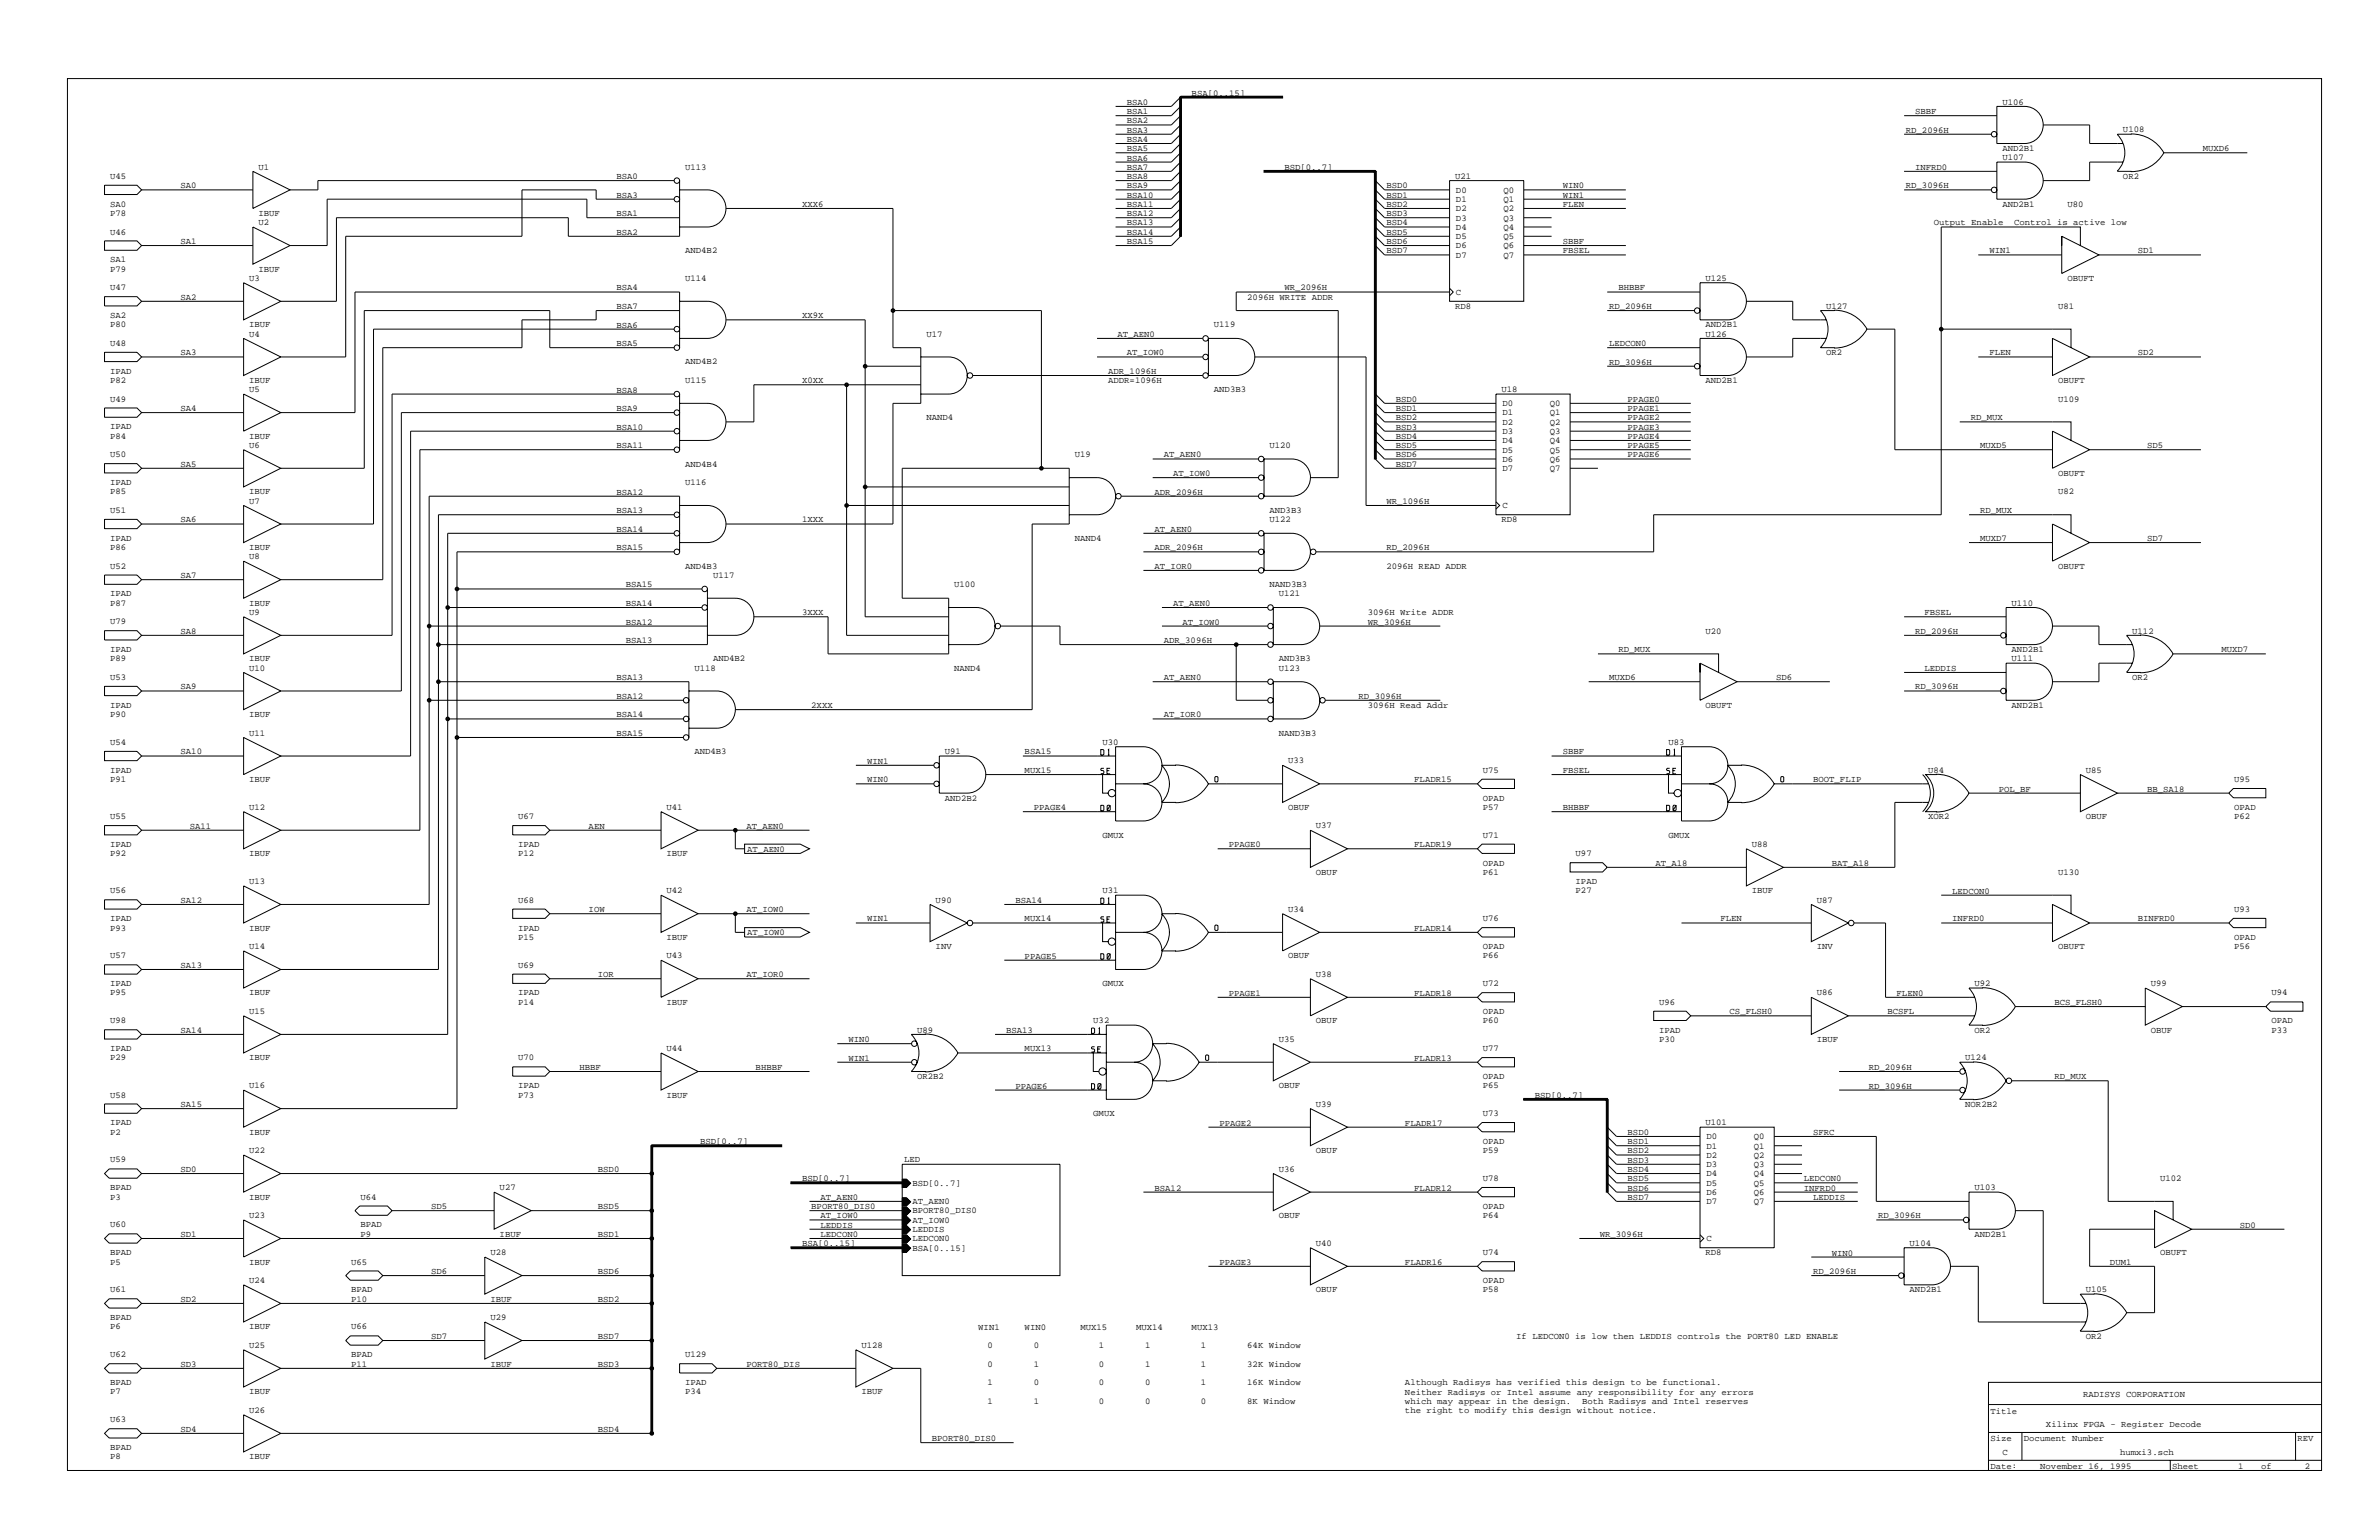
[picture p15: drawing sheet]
<svg xmlns="http://www.w3.org/2000/svg" width="432mm" height="279mm" viewBox="0 0 432 279" stroke-linecap="round" stroke-linejoin="round" font-family="sans-serif">
<defs><g id="words">
<g font-size="1.6">
<text x="216.3" y="17.3">BSA[0..15]</text>
<text x="204.5" y="19">BSA0</text>
<text x="204.5" y="20.7">BSA1</text>
<text x="204.5" y="22.4">BSA2</text>
<text x="347.6" y="20.7">SBBF</text>
<text x="363.4" y="19">U106</text>
<text x="204.5" y="24.1">BSA3</text>
<text x="204.5" y="25.8">BSA4</text>
<text x="204.5" y="27.4">BSA5</text>
<text x="204.5" y="29.1">BSA6</text>
<text x="345.9" y="24.1">RD_2096H</text>
<text x="363.4" y="27.4">AND2B1</text>
<text x="363.4" y="29.1">U107</text>
<text x="385.3" y="24">U108</text>
<text x="399.8" y="27.4">MUXD6</text>
<text x="20" y="32.4">U45</text>
<text x="32.8" y="34.2">SA0</text>
<text x="46.9" y="30.8">U1</text>
<text x="111.9" y="32.5">BSA0</text>
<text x="111.9" y="35.9">BSA3</text>
<text x="124.4" y="30.8">U113</text>
<text x="204.5" y="30.8">BSA7</text>
<text x="204.5" y="32.5">BSA8</text>
<text x="204.5" y="34.2">BSA9</text>
<text x="204.5" y="35.9">BSA10</text>
<text x="233.1" y="30.8">BSD[0..7]</text>
<text x="251.6" y="34.2">BSD0</text>
<text x="251.6" y="35.9">BSD1</text>
<text x="264.1" y="32.4">U21</text>
<text x="264.3" y="35">D0</text>
<text x="272.9" y="35">Q0</text>
<text x="283.6" y="34.2">WIN0</text>
<text x="283.6" y="35.9">WIN1</text>
<text x="345.9" y="34.2">RD_3096H</text>
<text x="347.6" y="30.8">INFRD0</text>
<text x="385.3" y="32.4">OR2</text>
<text x="20" y="37.5">SA0</text>
<text x="20" y="39.2">P78</text>
<text x="46.9" y="39.2">IBUF</text>
<text x="46.9" y="40.9">U2</text>
<text x="111.9" y="39.2">BSA1</text>
<text x="145.6" y="37.5">XXX6</text>
<text x="204.5" y="37.5">BSA11</text>
<text x="204.5" y="39.2">BSA12</text>
<text x="204.5" y="40.9">BSA13</text>
<text x="251.6" y="37.5">BSD2</text>
<text x="251.6" y="39.2">BSD3</text>
<text x="251.6" y="40.9">BSD4</text>
<text x="264.3" y="36.7">D1</text>
<text x="264.3" y="38.3">D2</text>
<text x="264.3" y="40">D3</text>
<text x="264.3" y="41.7">D4</text>
<text x="272.9" y="36.7">Q1</text>
<text x="272.9" y="38.3">Q2</text>
<text x="272.9" y="40">Q3</text>
<text x="272.9" y="41.7">Q4</text>
<text x="283.6" y="37.5">FLEN</text>
<text x="351" y="40.9">Output Enable</text>
<text x="363.4" y="37.5">AND2B1</text>
<text x="365.6" y="40.9">Control is active low</text>
<text x="375.2" y="37.5">U80</text>
<text x="20" y="42.5">U46</text>
<text x="20" y="47.6">SA1</text>
<text x="32.8" y="44.3">SA1</text>
<text x="111.9" y="42.6">BSA2</text>
<text x="124.4" y="45.9">AND4B2</text>
<text x="204.5" y="42.6">BSA14</text>
<text x="204.5" y="44.3">BSA15</text>
<text x="251.6" y="42.6">BSD5</text>
<text x="251.6" y="44.3">BSD6</text>
<text x="251.6" y="46">BSD7</text>
<text x="264.3" y="43.4">D5</text>
<text x="264.3" y="45.1">D6</text>
<text x="264.3" y="46.8">D7</text>
<text x="272.9" y="43.4">Q5</text>
<text x="272.9" y="45.1">Q6</text>
<text x="272.9" y="46.8">Q7</text>
<text x="283.6" y="44.3">SBBF</text>
<text x="283.6" y="46">FBSEL</text>
<text x="361.1" y="46">WIN1</text>
<text x="388" y="46">SD1</text>
<text x="20" y="49.3">P79</text>
<text x="20" y="52.6">U47</text>
<text x="45.2" y="51">U3</text>
<text x="46.9" y="49.3">IBUF</text>
<text x="111.9" y="52.7">BSA4</text>
<text x="124.4" y="51">U114</text>
<text x="233.1" y="52.7">WR_2096H</text>
<text x="264.3" y="53.5">C</text>
<text x="293.7" y="52.7">BHBBF</text>
<text x="309.6" y="51">U125</text>
<text x="375.2" y="51">OBUFT</text>
<text x="20" y="57.7">SA2</text>
<text x="20" y="59.4">P80</text>
<text x="32.8" y="54.4">SA2</text>
<text x="45.2" y="59.4">IBUF</text>
<text x="111.9" y="59.4">BSA6</text>
<text x="111.9" y="56.1">BSA7</text>
<text x="145.6" y="57.7">XX9X</text>
<text x="220.3" y="59.4">U119</text>
<text x="226.4" y="54.4">2096H WRITE ADDR</text>
<text x="264.1" y="56">RD8</text>
<text x="292.1" y="56.1">RD_2096H</text>
<text x="309.6" y="59.4">AND2B1</text>
<text x="331.5" y="56">U127</text>
<text x="373.5" y="56">U81</text>
<text x="20" y="62.8">U48</text>
<text x="32.8" y="64.5">SA3</text>
<text x="45.2" y="61.1">U4</text>
<text x="111.9" y="62.8">BSA5</text>
<text x="168.1" y="61.1">U17</text>
<text x="202.8" y="61.1">AT_AEN0</text>
<text x="204.5" y="64.5">AT_IOW0</text>
<text x="292.1" y="62.8">LEDCON0</text>
<text x="309.6" y="61.1">U126</text>
<text x="331.5" y="64.4">OR2</text>
<text x="361.1" y="64.5">FLEN</text>
<text x="388" y="64.5">SD2</text>
<text x="20" y="67.8">IPAD</text>
<text x="20" y="69.5">P82</text>
<text x="45.2" y="69.5">IBUF</text>
<text x="45.2" y="71.2">U5</text>
<text x="111.9" y="71.2">BSA8</text>
<text x="124.4" y="66.1">AND4B2</text>
<text x="124.4" y="69.5">U115</text>
<text x="145.6" y="69.5">X0XX</text>
<text x="201.1" y="69.5">ADDR=1096H</text>
<text x="201.1" y="67.9">ADR_1096H</text>
<text x="220.3" y="71.2">AND3B3</text>
<text x="272.5" y="71.2">U18</text>
<text x="292.1" y="66.2">RD_3096H</text>
<text x="309.6" y="69.5">AND2B1</text>
<text x="373.5" y="69.5">OBUFT</text>
<text x="20" y="72.9">U49</text>
<text x="20" y="77.9">IPAD</text>
<text x="32.8" y="74.6">SA4</text>
<text x="111.9" y="74.6">BSA9</text>
<text x="111.9" y="78">BSA10</text>
<text x="168.1" y="76.2">NAND4</text>
<text x="253.3" y="72.9">BSD0</text>
<text x="253.3" y="74.6">BSD1</text>
<text x="253.3" y="76.3">BSD2</text>
<text x="253.3" y="78">BSD3</text>
<text x="272.7" y="73.7">D0</text>
<text x="272.7" y="75.4">D1</text>
<text x="272.7" y="77.1">D2</text>
<text x="281.3" y="73.7">Q0</text>
<text x="281.3" y="75.4">Q1</text>
<text x="281.3" y="77.1">Q2</text>
<text x="295.4" y="72.9">PPAGE0</text>
<text x="295.4" y="74.6">PPAGE1</text>
<text x="295.4" y="76.3">PPAGE2</text>
<text x="295.4" y="78">PPAGE3</text>
<text x="357.7" y="76.3">RD_MUX</text>
<text x="373.5" y="72.9">U109</text>
<text x="20" y="79.6">P84</text>
<text x="20" y="83">U50</text>
<text x="45.2" y="79.6">IBUF</text>
<text x="45.2" y="81.3">U6</text>
<text x="111.9" y="81.3">BSA11</text>
<text x="195.1" y="83">U19</text>
<text x="211.2" y="83">AT_AEN0</text>
<text x="230.4" y="81.3">U120</text>
<text x="253.3" y="79.6">BSD4</text>
<text x="253.3" y="81.3">BSD5</text>
<text x="253.3" y="83">BSD6</text>
<text x="272.7" y="78.7">D3</text>
<text x="272.7" y="80.4">D4</text>
<text x="272.7" y="82.1">D5</text>
<text x="272.7" y="83.8">D6</text>
<text x="281.3" y="78.7">Q3</text>
<text x="281.3" y="80.4">Q4</text>
<text x="281.3" y="82.1">Q5</text>
<text x="281.3" y="83.8">Q6</text>
<text x="295.4" y="79.6">PPAGE4</text>
<text x="295.4" y="81.3">PPAGE5</text>
<text x="295.4" y="83">PPAGE6</text>
<text x="359.4" y="81.3">MUXD5</text>
<text x="389.7" y="81.3">SD5</text>
<text x="20" y="88">IPAD</text>
<text x="20" y="89.7">P85</text>
<text x="32.8" y="84.7">SA5</text>
<text x="45.2" y="89.7">IBUF</text>
<text x="111.9" y="89.7">BSA12</text>
<text x="124.4" y="84.6">AND4B4</text>
<text x="124.4" y="88">U116</text>
<text x="209.6" y="89.7">ADR_2096H</text>
<text x="212.9" y="86.4">AT_IOW0</text>
<text x="253.3" y="84.7">BSD7</text>
<text x="272.7" y="85.5">D7</text>
<text x="281.3" y="85.5">Q7</text>
<text x="373.5" y="86.3">OBUFT</text>
<text x="373.5" y="89.7">U82</text>
<text x="20" y="93.1">U51</text>
<text x="32.8" y="94.8">SA6</text>
<text x="45.2" y="91.4">U7</text>
<text x="111.9" y="93.1">BSA13</text>
<text x="145.6" y="94.8">1XXX</text>
<text x="230.4" y="93.1">AND3B3</text>
<text x="230.4" y="94.7">U122</text>
<text x="251.6" y="91.4">WR_1096H</text>
<text x="272.5" y="94.7">RD8</text>
<text x="272.7" y="92.2">C</text>
<text x="359.4" y="93.1">RD_MUX</text>
<text x="20" y="98.1">IPAD</text>
<text x="20" y="99.8">P86</text>
<text x="45.2" y="99.8">IBUF</text>
<text x="45.2" y="101.5">U8</text>
<text x="111.9" y="96.5">BSA14</text>
<text x="111.9" y="99.8">BSA15</text>
<text x="195.1" y="98.1">NAND4</text>
<text x="209.6" y="96.5">AT_AEN0</text>
<text x="209.6" y="99.8">ADR_2096H</text>
<text x="251.6" y="99.8">RD_2096H</text>
<text x="359.4" y="98.2">MUXD7</text>
<text x="389.7" y="98.2">SD7</text>
<text x="20" y="103.2">U52</text>
<text x="32.8" y="104.9">SA7</text>
<text x="113.6" y="106.6">BSA15</text>
<text x="124.4" y="103.2">AND4B3</text>
<text x="129.4" y="104.8">U117</text>
<text x="173.2" y="106.5">U100</text>
<text x="209.6" y="103.2">AT_IOR0</text>
<text x="230.4" y="106.5">NAND3B3</text>
<text x="251.6" y="103.2">2096H READ ADDR</text>
<text x="373.5" y="103.2">OBUFT</text>
<text x="20" y="108.2">IPAD</text>
<text x="20" y="109.9">P87</text>
<text x="20" y="113.3">U79</text>
<text x="45.2" y="109.9">IBUF</text>
<text x="45.2" y="111.6">U9</text>
<text x="113.6" y="113.3">BSA12</text>
<text x="113.6" y="109.9">BSA14</text>
<text x="145.6" y="111.6">3XXX</text>
<text x="212.9" y="109.9">AT_AEN0</text>
<text x="214.6" y="113.3">AT_IOW0</text>
<text x="232.1" y="108.2">U121</text>
<text x="248.3" y="111.6">3096H Write ADDR</text>
<text x="248.3" y="113.3">WR_3096H</text>
<text x="349.3" y="111.6">FBSEL</text>
<text x="365.1" y="109.9">U110</text>
<text x="20" y="118.3">IPAD</text>
<text x="20" y="120">P89</text>
<text x="32.8" y="115">SA8</text>
<text x="45.2" y="120">IBUF</text>
<text x="113.6" y="116.7">BSA13</text>
<text x="129.4" y="120">AND4B2</text>
<text x="211.2" y="116.7">ADR_3096H</text>
<text x="232.1" y="120">AND3B3</text>
<text x="293.7" y="118.4">RD_MUX</text>
<text x="309.6" y="114.9">U20</text>
<text x="347.6" y="115">RD_2096H</text>
<text x="365.1" y="118.3">AND2B1</text>
<text x="365.1" y="120">U111</text>
<text x="387" y="114.9">U112</text>
<text x="403.2" y="118.4">MUXD7</text>
<text x="20" y="123.4">U53</text>
<text x="32.8" y="125.1">SA9</text>
<text x="45.2" y="121.7">U10</text>
<text x="111.9" y="123.4">BSA13</text>
<text x="126" y="121.7">U118</text>
<text x="173.2" y="121.7">NAND4</text>
<text x="211.2" y="123.4">AT_AEN0</text>
<text x="232.1" y="121.7">U123</text>
<text x="292.1" y="123.4">MUXD6</text>
<text x="322.4" y="123.4">SD6</text>
<text x="347.6" y="125.1">RD_3096H</text>
<text x="349.3" y="121.7">LEDDIS</text>
<text x="387" y="123.4">OR2</text>
<text x="20" y="128.4">IPAD</text>
<text x="20" y="130.1">P90</text>
<text x="45.2" y="130.1">IBUF</text>
<text x="111.9" y="130.1">BSA14</text>
<text x="111.9" y="126.8">BSA12</text>
<text x="147.3" y="128.5">2XXX</text>
<text x="211.2" y="130.1">AT_IOR0</text>
<text x="246.6" y="126.8">RD_3096H</text>
<text x="248.3" y="128.5">3096H Read Addr</text>
<text x="309.6" y="128.4">OBUFT</text>
<text x="365.1" y="128.4">AND2B1</text>
<text x="20" y="135.1">U54</text>
<text x="32.8" y="136.9">SA10</text>
<text x="45.2" y="133.5">U11</text>
<text x="111.9" y="133.5">BSA15</text>
<text x="126" y="136.8">AND4B3</text>
<text x="171.5" y="136.8">U91</text>
<text x="186" y="136.9">BSA15</text>
<text x="200.1" y="135.1">U30</text>
<text x="232.1" y="133.5">NAND3B3</text>
<text x="283.6" y="136.9">SBBF</text>
<text x="302.8" y="135.1">U83</text>
<text x="20" y="140.2">IPAD</text>
<text x="20" y="141.9">P91</text>
<text x="45.2" y="141.9">IBUF</text>
<text x="157.4" y="138.6">WIN1</text>
<text x="157.4" y="141.9">WIN0</text>
<text x="186" y="140.2">MUX15</text>
<text x="233.8" y="138.5">U33</text>
<text x="256.7" y="141.9">FLADR15</text>
<text x="269.2" y="140.2">U75</text>
<text x="283.6" y="140.2">FBSEL</text>
<text x="329.1" y="141.9">BOOT_FLIP</text>
<text x="350" y="140.2">U84</text>
<text x="362.8" y="143.6">POL_BF</text>
<text x="378.6" y="140.2">U85</text>
<text x="389.7" y="143.6">BB_SA18</text>
<text x="405.5" y="141.9">U95</text>
<text x="20" y="148.6">U55</text>
<text x="45.2" y="146.9">U12</text>
<text x="94.1" y="148.6">U67</text>
<text x="121" y="146.9">U41</text>
<text x="171.5" y="145.3">AND2B2</text>
<text x="187.7" y="147">PPAGE4</text>
<text x="233.8" y="146.9">OBUF</text>
<text x="269.2" y="145.3">OPAD</text>
<text x="269.2" y="146.9">P57</text>
<text x="283.6" y="147">BHBBF</text>
<text x="350" y="148.6">XOR2</text>
<text x="378.6" y="148.6">OBUF</text>
<text x="405.5" y="146.9">OPAD</text>
<text x="405.5" y="148.6">P62</text>
<text x="20" y="153.7">IPAD</text>
<text x="20" y="155.4">P92</text>
<text x="34.5" y="150.4">SA11</text>
<text x="45.2" y="155.4">IBUF</text>
<text x="94.1" y="153.7">IPAD</text>
<text x="94.1" y="155.4">P12</text>
<text x="106.8" y="150.4">AEN</text>
<text x="121" y="155.4">IBUF</text>
<text x="135.5" y="150.4">AT_AEN0</text>
<text x="135.6" y="154.5">AT_AEN0</text>
<text x="200.1" y="152">GMUX</text>
<text x="223" y="153.7">PPAGE0</text>
<text x="238.8" y="150.3">U37</text>
<text x="256.7" y="153.7">FLADR19</text>
<text x="269.2" y="152">U71</text>
<text x="286" y="155.4">U97</text>
<text x="302.8" y="152">GMUX</text>
<text x="318" y="153.7">U88</text>
<text x="45.2" y="160.4">U13</text>
<text x="238.8" y="158.7">OBUF</text>
<text x="269.2" y="157">OPAD</text>
<text x="269.2" y="158.7">P61</text>
<text x="286" y="160.4">IPAD</text>
<text x="300.5" y="157.1">AT_A18</text>
<text x="332.5" y="157.1">BAT_A18</text>
<text x="373.5" y="158.7">U130</text>
<text x="20" y="162.1">U56</text>
<text x="20" y="167.1">IPAD</text>
<text x="32.8" y="163.8">SA12</text>
<text x="94.1" y="163.8">U68</text>
<text x="106.8" y="165.5">IOW</text>
<text x="121" y="162.1">U42</text>
<text x="135.5" y="165.5">AT_IOW0</text>
<text x="157.4" y="167.2">WIN1</text>
<text x="169.8" y="163.8">U90</text>
<text x="184.3" y="163.8">BSA14</text>
<text x="186" y="167.2">MUX14</text>
<text x="200.1" y="162.1">U31</text>
<text x="233.8" y="165.5">U34</text>
<text x="269.2" y="167.1">U76</text>
<text x="286" y="162.1">P27</text>
<text x="312.3" y="167.2">FLEN</text>
<text x="318" y="162.1">IBUF</text>
<text x="329.8" y="163.8">U87</text>
<text x="354.3" y="167.2">INFRD0</text>
<text x="354.3" y="162.1">LEDCON0</text>
<text x="388" y="167.2">BINFRD0</text>
<text x="405.5" y="165.5">U93</text>
<text x="20" y="168.8">P93</text>
<text x="20" y="173.9">U57</text>
<text x="45.2" y="168.8">IBUF</text>
<text x="45.2" y="172.2">U14</text>
<text x="94.1" y="168.8">IPAD</text>
<text x="94.1" y="170.5">P15</text>
<text x="121" y="170.5">IBUF</text>
<text x="121" y="173.9">U43</text>
<text x="135.6" y="169.7">AT_IOW0</text>
<text x="169.8" y="172.2">INV</text>
<text x="186" y="173.9">PPAGE5</text>
<text x="233.8" y="173.9">OBUF</text>
<text x="256.7" y="168.9">FLADR14</text>
<text x="269.2" y="172.2">OPAD</text>
<text x="269.2" y="173.9">P66</text>
<text x="329.8" y="172.2">INV</text>
<text x="373.5" y="172.2">OBUFT</text>
<text x="405.5" y="170.5">OPAD</text>
<text x="405.5" y="172.2">P56</text>
<text x="20" y="178.9">IPAD</text>
<text x="32.8" y="175.6">SA13</text>
<text x="94.1" y="175.6">U69</text>
<text x="108.5" y="177.3">IOR</text>
<text x="135.5" y="177.3">AT_IOR0</text>
<text x="200.1" y="178.9">GMUX</text>
<text x="238.8" y="177.2">U38</text>
<text x="269.2" y="178.9">U72</text>
<text x="358.4" y="178.9">U92</text>
<text x="390.4" y="178.9">U99</text>
<text x="20" y="180.6">P95</text>
<text x="20" y="185.7">U98</text>
<text x="45.2" y="180.6">IBUF</text>
<text x="45.2" y="184">U15</text>
<text x="94.1" y="180.6">IPAD</text>
<text x="94.1" y="182.3">P14</text>
<text x="121" y="182.3">IBUF</text>
<text x="198.4" y="185.7">U32</text>
<text x="223" y="180.7">PPAGE1</text>
<text x="238.8" y="185.7">OBUF</text>
<text x="256.7" y="180.7">FLADR18</text>
<text x="269.2" y="184">OPAD</text>
<text x="269.2" y="185.7">P60</text>
<text x="301.1" y="182.3">U96</text>
<text x="313.9" y="184">CS_FLSH0</text>
<text x="329.8" y="180.6">U86</text>
<text x="342.6" y="184">BCSFL</text>
<text x="344.2" y="180.7">FLEN0</text>
<text x="372.9" y="182.3">BCS_FLSH0</text>
<text x="412.3" y="180.6">U94</text>
<text x="412.3" y="185.7">OPAD</text>
<text x="20" y="190.7">IPAD</text>
<text x="32.8" y="187.4">SA14</text>
<text x="121" y="190.7">U44</text>
<text x="154" y="189.1">WIN0</text>
<text x="166.5" y="187.3">U89</text>
<text x="182.6" y="187.4">BSA13</text>
<text x="186" y="190.8">MUX13</text>
<text x="232.1" y="189">U35</text>
<text x="269.2" y="190.7">U77</text>
<text x="301.1" y="187.3">IPAD</text>
<text x="301.1" y="189">P30</text>
<text x="329.8" y="189">IBUF</text>
<text x="358.4" y="187.3">OR2</text>
<text x="390.4" y="187.3">OBUF</text>
<text x="412.3" y="187.3">P33</text>
<text x="20" y="192.4">P29</text>
<text x="45.2" y="192.4">IBUF</text>
<text x="45.2" y="197.4">U16</text>
<text x="94.1" y="192.4">U70</text>
<text x="94.1" y="197.4">IPAD</text>
<text x="105.2" y="194.1">HBBF</text>
<text x="137.2" y="194.1">BHBBF</text>
<text x="154" y="192.4">WIN1</text>
<text x="166.5" y="195.8">OR2B2</text>
<text x="184.3" y="197.5">PPAGE6</text>
<text x="232.1" y="197.4">OBUF</text>
<text x="256.7" y="192.4">FLADR13</text>
<text x="269.2" y="195.8">OPAD</text>
<text x="269.2" y="197.4">P65</text>
<text x="339.2" y="194.1">RD_2096H</text>
<text x="339.2" y="197.5">RD_3096H</text>
<text x="356.7" y="192.4">U124</text>
<text x="372.9" y="195.8">RD_MUX</text>
<text x="20" y="199.1">U58</text>
<text x="32.8" y="200.9">SA15</text>
<text x="94.1" y="199.1">P73</text>
<text x="121" y="199.1">IBUF</text>
<text x="198.4" y="202.5">GMUX</text>
<text x="238.8" y="200.8">U39</text>
<text x="269.2" y="202.5">U73</text>
<text x="278.6" y="199.2">BSD[0..7]</text>
<text x="356.7" y="200.8">NOR2B2</text>
<text x="20" y="204.2">IPAD</text>
<text x="20" y="205.9">P2</text>
<text x="45.2" y="205.9">IBUF</text>
<text x="45.2" y="209.2">U22</text>
<text x="127.1" y="207.6">BSD[0..7]</text>
<text x="221.3" y="204.2">PPAGE2</text>
<text x="238.8" y="209.2">OBUF</text>
<text x="255" y="204.2">FLADR17</text>
<text x="269.2" y="207.5">OPAD</text>
<text x="269.2" y="209.2">P59</text>
<text x="295.4" y="205.9">BSD0</text>
<text x="295.4" y="207.6">BSD1</text>
<text x="295.4" y="209.3">BSD2</text>
<text x="309.6" y="204.2">U101</text>
<text x="309.7" y="206.7">D0</text>
<text x="309.7" y="208.4">D1</text>
<text x="318.3" y="206.7">Q0</text>
<text x="318.3" y="208.4">Q1</text>
<text x="329.1" y="205.9">SFRC</text>
<text x="20" y="210.9">U59</text>
<text x="20" y="215.9">BPAD</text>
<text x="32.8" y="212.6">SD0</text>
<text x="90.7" y="215.9">U27</text>
<text x="108.5" y="212.6">BSD0</text>
<text x="145.6" y="214.3">BSD[0..7]</text>
<text x="164.1" y="210.9">LED</text>
<text x="165.6" y="215.1">BSD[0..7]</text>
<text x="209.6" y="216">BSA12</text>
<text x="232.1" y="212.6">U36</text>
<text x="256.7" y="216">FLADR12</text>
<text x="269.2" y="214.3">U78</text>
<text x="295.4" y="210.9">BSD3</text>
<text x="295.4" y="212.6">BSD4</text>
<text x="295.4" y="214.3">BSD5</text>
<text x="295.4" y="216">BSD6</text>
<text x="309.7" y="210.1">D2</text>
<text x="309.7" y="211.7">D3</text>
<text x="309.7" y="213.4">D4</text>
<text x="309.7" y="215.1">D5</text>
<text x="318.3" y="210.1">Q2</text>
<text x="318.3" y="211.7">Q3</text>
<text x="318.3" y="213.4">Q4</text>
<text x="318.3" y="215.1">Q5</text>
<text x="327.4" y="216">INFRD0</text>
<text x="327.4" y="214.3">LEDCON0</text>
<text x="358.4" y="215.9">U103</text>
<text x="392.1" y="214.3">U102</text>
<text x="20" y="217.6">P3</text>
<text x="45.2" y="217.6">IBUF</text>
<text x="45.2" y="221">U23</text>
<text x="65.4" y="217.6">U64</text>
<text x="78.2" y="219.4">SD5</text>
<text x="108.5" y="219.4">BSD5</text>
<text x="147.3" y="219.4">BPORT80_DIS0</text>
<text x="148.9" y="217.7">AT_AEN0</text>
<text x="148.9" y="221">AT_IOW0</text>
<text x="165.6" y="218.5">AT_AEN0</text>
<text x="165.6" y="221.8">AT_IOW0</text>
<text x="165.6" y="220.2">BPORT80_DIS0</text>
<text x="232.1" y="221">OBUF</text>
<text x="269.2" y="219.3">OPAD</text>
<text x="269.2" y="221">P64</text>
<text x="295.4" y="217.7">BSD7</text>
<text x="309.7" y="216.8">D6</text>
<text x="309.7" y="218.5">D7</text>
<text x="318.3" y="216.8">Q6</text>
<text x="318.3" y="218.5">Q7</text>
<text x="329.1" y="217.7">LEDDIS</text>
<text x="340.9" y="221">RD_3096H</text>
<text x="20" y="222.7">U60</text>
<text x="20" y="227.7">BPAD</text>
<text x="32.8" y="224.4">SD1</text>
<text x="65.4" y="222.7">BPAD</text>
<text x="65.4" y="224.4">P9</text>
<text x="89" y="227.7">U28</text>
<text x="90.7" y="224.4">IBUF</text>
<text x="108.5" y="224.4">BSD1</text>
<text x="145.6" y="226.1">BSA[0..15]</text>
<text x="148.9" y="222.7">LEDDIS</text>
<text x="148.9" y="224.4">LEDCON0</text>
<text x="165.6" y="226.9">BSA[0..15]</text>
<text x="165.6" y="223.5">LEDDIS</text>
<text x="165.6" y="225.2">LEDCON0</text>
<text x="238.8" y="226.1">U40</text>
<text x="269.2" y="227.7">U74</text>
<text x="290.4" y="224.4">WR_3096H</text>
<text x="309.6" y="227.7">RD8</text>
<text x="309.7" y="225.2">C</text>
<text x="332.5" y="227.8">WIN0</text>
<text x="346.6" y="226.1">U104</text>
<text x="358.4" y="224.4">AND2B1</text>
<text x="392.1" y="227.7">OBUFT</text>
<text x="406.5" y="222.7">SD0</text>
<text x="20" y="229.4">P5</text>
<text x="45.2" y="229.4">IBUF</text>
<text x="45.2" y="232.8">U24</text>
<text x="63.7" y="229.4">U65</text>
<text x="78.2" y="231.2">SD6</text>
<text x="108.5" y="231.2">BSD6</text>
<text x="221.3" y="229.5">PPAGE3</text>
<text x="255" y="229.5">FLADR16</text>
<text x="269.2" y="232.8">OPAD</text>
<text x="329.1" y="231.2">RD_2096H</text>
<text x="383" y="229.5">DUM1</text>
<text x="20" y="234.5">U61</text>
<text x="20" y="239.5">BPAD</text>
<text x="32.8" y="236.2">SD2</text>
<text x="63.7" y="234.5">BPAD</text>
<text x="63.7" y="236.2">P10</text>
<text x="89" y="236.2">IBUF</text>
<text x="89" y="239.5">U29</text>
<text x="108.5" y="236.2">BSD2</text>
<text x="238.8" y="234.5">OBUF</text>
<text x="269.2" y="234.5">P58</text>
<text x="346.6" y="234.5">AND2B1</text>
<text x="378.6" y="234.5">U105</text>
<text x="20" y="241.2">P6</text>
<text x="45.2" y="241.2">IBUF</text>
<text x="45.2" y="244.6">U25</text>
<text x="63.7" y="241.2">U66</text>
<text x="78.2" y="242.9">SD7</text>
<text x="108.5" y="242.9">BSD7</text>
<text x="156.3" y="244.6">U128</text>
<text x="177.6" y="241.3">WIN1</text>
<text x="179.2" y="244.6">0</text>
<text x="186" y="241.3">WIN0</text>
<text x="187.7" y="244.6">0</text>
<text x="196.1" y="241.3">MUX15</text>
<text x="199.5" y="244.6">1</text>
<text x="206.2" y="241.3">MUX14</text>
<text x="207.9" y="244.6">1</text>
<text x="216.3" y="241.3">MUX13</text>
<text x="218" y="244.6">1</text>
<text x="226.4" y="244.6">64K Window</text>
<text x="275.2" y="242.9">If LEDCON0 is low then LEDDIS controls the PORT80 LED ENABLE</text>
<text x="378.6" y="242.9">OR2</text>
<text x="20" y="246.3">U62</text>
<text x="20" y="251.3">BPAD</text>
<text x="32.8" y="248">SD3</text>
<text x="63.7" y="246.3">BPAD</text>
<text x="63.7" y="247.9">P11</text>
<text x="89" y="247.9">IBUF</text>
<text x="108.5" y="248">BSD3</text>
<text x="124.4" y="246.3">U129</text>
<text x="124.4" y="251.3">IPAD</text>
<text x="135.5" y="248">PORT80_DIS</text>
<text x="179.2" y="251.4">1</text>
<text x="179.2" y="248">0</text>
<text x="187.7" y="248">1</text>
<text x="187.7" y="251.4">0</text>
<text x="199.5" y="251.4">0</text>
<text x="199.5" y="248">0</text>
<text x="207.9" y="251.4">0</text>
<text x="207.9" y="248">1</text>
<text x="218" y="251.4">1</text>
<text x="218" y="248">1</text>
<text x="226.4" y="248">32K Window</text>
<text x="226.4" y="251.4">16K Window</text>
<text x="255" y="251.4">Although Radisys has verified this design to be functional.</text>
<text x="20" y="253">P7</text>
<text x="45.2" y="253">IBUF</text>
<text x="45.2" y="256.4">U26</text>
<text x="124.4" y="253">P34</text>
<text x="156.3" y="253">IBUF</text>
<text x="179.2" y="254.7">1</text>
<text x="187.7" y="254.7">1</text>
<text x="199.5" y="254.7">0</text>
<text x="207.9" y="254.7">0</text>
<text x="218" y="254.7">0</text>
<text x="226.4" y="254.7">8K Window</text>
<text x="255" y="253">Neither Radisys or Intel assume any responsibility for any errors</text>
<text x="255" y="254.7">which may appear in the design.</text>
<text x="255" y="256.4">the right to modify this design without notice.</text>
<text x="287.2" y="254.7">Both Radisys and Intel reserves</text>
<text x="361.3" y="256.5">Title</text>
<text x="378.1" y="253.5">RADISYS CORPORATION</text>
<text x="20" y="258">U63</text>
<text x="20" y="263.1">BPAD</text>
<text x="32.8" y="259.8">SD4</text>
<text x="108.5" y="259.8">BSD4</text>
<text x="169.1" y="261.5">BPORT80_DIS0</text>
<text x="361.3" y="261.4">Size</text>
<text x="363.4" y="263.9">C</text>
<text x="367.3" y="261.4">Document Number</text>
<text x="371.4" y="258.9">Xilinx FPGA - Register Decode</text>
<text x="384.8" y="263.9">humxi3.sch</text>
<text x="417" y="261.4">REV</text>
<text x="20" y="264.8">P8</text>
<text x="45.2" y="264.8">IBUF</text>
<text x="361.3" y="266.5">Date:</text>
<text x="370.3" y="266.5">November 16, 1995</text>
<text x="394.3" y="266.5">Sheet</text>
<text x="406.2" y="266.5">1</text>
<text x="410.4" y="266.5">of</text>
<text x="418.3" y="266.5">2</text>
</g>
</g></defs>
<g fill="none" stroke="#000" stroke-width=".18">
<path d="M12.2 14.3h409.2v252.5h-409.2zM214.3 17.6h18.5v-.1h-18.5v.3h18.5v-.2M214.3 17.6h-.2v25.3h.3v-25.3h-.1v25.3l-1.7 1.6h-10.1M214.3 17.6l-1.7 1.7h-10.1M214.3 19.3l-1.7 1.7h-10.1M362.4 19.3h5.1a3.4 3.4 0 0 1 3.4 3.4 3.4 3.4 0 0 1-3.4 3.3h-5.1zM19 33.6h5.9l.8 .9-.8 .8h-5.9zM25.7 34.5h20.2M45.9 31.1l6.7 3.4-6.7 3.3zM122.3 36.1h-14.1v-1.6h-13.5v8.4h-32v21.9h-11.7M122.3 32.8h-64.6v1.7h-5.1M123.4 34.5h5a3.4 3.4 0 0 1 3.4 3.3"/>
<path d="M123.4 39.5h-16.9v-3.4h-47.1v8.4h-6.8M123.4 32.8v10.1h-20.2v-3.4h-42.1v15.2h-10.1M131.8 37.8a3.4 3.4 0 0 1-3.4 3.4h-5M131.8 37.8h30.3v25.3h5v10.1h-5v21.9h-30.3M214.3 22.7l-1.7 1.7h-10.1M214.3 29.4l-1.7 1.7h-10.1M214.3 24.4l-1.7 1.6h-10.1M214.3 27.7l-1.7 1.7h-10.1M214.3 34.5l-1.7 1.6h-10.1M214.3 31.1l-1.7 1.7h-10.1M214.3 21l-1.7 1.7h-10.1M214.3 26l-1.7 1.7h-10.1"/>
<path d="M214.3 32.8l-1.7 1.7h-10.1M214.3 36.1l-1.7 1.7h-10.1M214.3 37.8l-1.7 1.7h-10.1M214.3 39.5l-1.7 1.7h-10.1M229.4 31.1h20.2v-.2h-20.2v.4h20.2v-.2M249.5 31.1h.3v52.2h-.3zM249.6 34.5l1.7 1.6h11.8M249.6 32.8l1.7 1.7h11.8M249.6 36.1l1.7 1.7h11.8M249.6 37.8l1.7 1.7h11.8M249.6 39.5l1.7 1.7h11.8M249.6 31.1v52.2l1.7 1.7h20.2"/>
<path d="M263.1 32.8h13.5v21.9h-13.5zM276.6 36.1h18.5M276.6 34.5h18.5M276.6 37.8h18.5M276.6 39.5h5M345.6 24.4h15.8M345.6 31.1h16.8M345.6 34.5h15.8M345.6 21h16.8M362.4 29.4h5.1a3.4 3.4 0 0 1 3.4 3.4 3.4 3.4 0 0 1-3.4 3.3h-5.1zM370.9 22.7h8.4v3.3h6M384.3 24.4a4.7 4.7 0 0 1 0 6.6"/>
<path d="M384.3 24.4h2.6M384.3 31.1h2.6M385.3 29.4h-6v3.4h-8.4M386.8 24.3a6.8 6.8 0 0 1 5.9 3.4M392.7 27.7a6.8 6.8 0 0 1-5.9 3.4M392.7 27.7h15.2M19 43.7h5.9l.8 .8-.8 .9h-5.9zM19 53.8h5.9l.8 .9-.8 .8h-5.9zM25.7 54.7h18.5M25.7 44.5h20.2M44.2 51.3l6.8 3.4-6.8 3.3zM45.9 41.2l6.7 3.3-6.7 3.4z"/>
<path d="M122.3 59.7h-54.5v35.4h-16.8M123.4 54.7h5a3.4 3.4 0 0 1 3.4 3.3M123.4 56.3h-15.2v1.7h-13.5v5.1h-25.2v42.1h-18.5M131.8 58a3.4 3.4 0 0 1-3.4 3.4h-5M131.8 58h25.2v53.9h15.2M162.1 56.3h26.9v28.7M214.3 41.2l-1.7 1.7h-10.1M249.6 41.2l1.7 1.7h11.8M249.6 42.9l1.7 1.6h11.8M249.6 44.5l1.7 1.7h11.8M263.1 52.3l.7 .7-.7 .7M263.1 53h-38.7v3.3h18.5v30.4h-5.1"/>
<path d="M276.6 41.2h5M276.6 42.9h5M276.6 44.5h18.5M276.6 46.2h18.5M291.7 56.3h15.9M291.7 53h16.9M308.6 51.3h5a3.4 3.4 0 0 1 3.4 3.4 3.4 3.4 0 0 1-3.4 3.3h-5zM317 54.7h8.4v3.3h6.1M332.9 56.3a6.8 6.8 0 0 1 6 3.4M333 56.3l-2.6 .1a4.7 4.7 0 0 1 0 6.7M338.9 59.7a6.8 6.8 0 0 1-6 3.4M338.9 59.7h5v21.9h28.6"/>
<path d="M352.3 59.7h23.6v3.4M359.1 46.2h15.1M374.2 42.9l6.8 3.3-6.8 3.4zM377.6 44.5v-3.3h-25.3v52.2h-52.2v6.7h-61.2M381 46.2h18.5M19 63.9h5.9l.8 .9-.8 .8h-5.9zM19 74h5.9l.8 .9-.8 .8h-5.9zM25.7 64.8h18.5M25.7 74.9h18.5M44.2 61.4l6.8 3.4-6.8 3.3zM44.2 71.5l6.8 3.4-6.8 3.3zM122.3 71.5h-51.1v43.8h-20.2"/>
<path d="M122.3 63.1h-22.5v-6.8h-33.7v28.7h-15.1M122.3 74.9h-49.5v50.5h-21.8M122.3 78.2h-47.8v59h-23.5M123.4 73.2h5a3.4 3.4 0 0 1 3.4 3.3M123.4 63.1v-10.1h-59v21.9h-13.4M123.4 71.5v10.1M131.8 76.5a3.4 3.4 0 0 1-3.4 3.4h-5M153.7 69.8v45.5h18.5M157 66.4h10.1M167.1 64.8h5.1a3.4 3.4 0 0 1 3.4 3.3 3.4 3.4 0 0 1-3.4 3.4h-5.1M167.1 69.8h-30.3v6.7h-5M176.6 68.1h41.7"/>
<path d="M199.1 61.4h19.2M199.1 64.8h19.2M219.3 61.4h5.1a3.4 3.4 0 0 1 3.3 3.4 3.4 3.4 0 0 1-3.3 3.3h-5.1zM227.7 64.8h20.2v26.9h23.6M249.6 71.5l1.7 1.7h20.2M249.6 78.2l1.7 1.7h20.2M249.6 73.2l1.7 1.7h20.2M249.6 74.9l1.7 1.6h20.2M249.6 76.5l1.7 1.7h20.2M249.6 79.9l1.7 1.7h20.2M271.5 71.5h13.5v21.9h-13.5zM285 73.2h21.9"/>
<path d="M285 79.9h21.9M285 76.5h21.9M285 74.9h21.9M285 78.2h21.9M291.7 63.1h16.9M291.7 66.4h15.9M308.6 61.4h5a3.4 3.4 0 0 1 3.4 3.4 3.4 3.4 0 0 1-3.4 3.3h-5zM330.4 63.1h2.6M331.5 61.4h-6.1v3.4h-8.4M355.7 76.5h20.2v3.4M359.1 64.8h13.4M372.5 61.4l6.8 3.4-6.8 3.3z"/>
<path d="M372.5 78.2l6.8 3.4-6.8 3.4zM379.3 64.8h20.2M19 84.1h5.9l.8 .9-.8 .8h-5.9zM19 94.2h5.9l.8 .9-.8 .8h-5.9zM25.7 85h18.5M25.7 95.1h18.5M44.2 81.6l6.8 3.4-6.8 3.3zM44.2 91.7l6.8 3.4-6.8 3.3zM122.3 93.4h-42.7v82.5h-28.6M122.3 96.8h-41v90.9h-30.3M122.3 81.6h-46.1v69h-25.2M123.4 91.7h5a3.4 3.4 0 0 1 3.4 3.4"/>
<path d="M131.8 95.1a3.4 3.4 0 0 1-3.4 3.3h-5M153.7 91.7h40.4M157 88.3h37.1M194.1 86.7h5a3.4 3.4 0 0 1 3.4 3.3 3.4 3.4 0 0 1-3.4 3.4h-5M203.5 90h24.9M207.5 96.8h20.9M209.2 86.7h19.2M209.2 83.3h19.2M229.4 83.3v6.7h5.1a3.4 3.4 0 0 0 3.3-3.3M229.4 83.3h5.1a3.4 3.4 0 0 1 3.4 3.4M229.4 96.8h5.1a3.4 3.4 0 0 1 3.3 3.3 3.4 3.4 0 0 1-3.3 3.4h-5.1zM249.6 81.6l1.7 1.7h20.2"/>
<path d="M271.5 91l.7 .7-.7 .7M285 81.6h21.9M285 83.3h21.9M285 85h5M357.4 93.4h18.5v3.4M357.4 98.4h15.1M372.5 95.1l6.8 3.3-6.8 3.4zM379.3 98.4h20.2M379.3 81.6h20.2M19 104.3h5.9l.8 .9-.8 .8h-5.9zM19 114.4h5.9l.8 .9-.8 .8h-5.9zM25.7 115.3h18.5"/>
<path d="M25.7 105.2h18.5M44.2 101.8l6.8 3.4-6.8 3.3zM44.2 111.9l6.8 3.4-6.8 3.3zM77.9 113.6h50.5M81.3 110.2h46.1M82.9 106.9h44.5M122.3 100.1h-39.4v101h-31.9M123.4 100.1v-10.1h-45.5v74.1h-26.9M128.4 108.5h5.1a3.4 3.4 0 0 1 3.3 3.4M128.4 106.9v10.1h-48.8M136.8 111.9a3.4 3.4 0 0 1-3.3 3.4h-5.1M136.8 111.9h13.5v6.7h21.9v-10.1h-8.4v-23.5h30.3v10.1h-6.8v33.6h-53.8a3.4 3.4 0 0 1-3.4 3.4h-5.1"/>
<path d="M172.2 110.2h5a3.4 3.4 0 0 1 3.4 3.4 3.4 3.4 0 0 1-3.4 3.4h-5M181.6 113.6h10.8v3.4h37.7M207.5 100.1h20.9M207.5 103.5h20.9M210.9 110.2h19.2M210.9 113.6h19.2M224.4 117v10.1h5.7M231.1 110.2v6.8h5.1a3.4 3.4 0 0 0 3.3-3.4M231.1 110.2h5.1a3.4 3.4 0 0 1 3.3 3.4M239.5 113.6h21.9M290 118.6h21.9v3.4M345.6 115.3h17.5"/>
<path d="M345.6 111.9h18.5M364.1 110.2h5.1a3.4 3.4 0 0 1 3.3 3.4 3.4 3.4 0 0 1-3.3 3.4h-5.1zM372.5 113.6h8.5v3.4h6M386 115.3a4.7 4.7 0 0 1 0 6.7M386 115.3h2.5M388.5 115.2a6.8 6.8 0 0 1 5.9 3.4M394.4 118.6a6.8 6.8 0 0 1-5.9 3.5M394.4 118.6h16.9M19 124.5h5.9l.8 .9-.8 .8h-5.9zM19 136.3h5.9l.8 .9-.8 .8h-5.9zM25.7 125.4h18.5M25.7 137.2h18.5"/>
<path d="M44.2 122l6.8 3.4-6.8 3.3zM44.2 133.8l6.8 3.4-6.8 3.3zM77.9 127.1h46.1M79.6 123.7h45.4v10.1M81.3 130.4h42.7M82.9 133.8h41.1M125 125.4h5.1a3.4 3.4 0 0 1 3.4 3.3M155.3 138.8h14.2M170.5 137.2h5.1a3.4 3.4 0 0 1 3.3 3.3 3.4 3.4 0 0 1-3.3 3.4h-5.1zM185.7 137.2h16.8M199.8 136h.4l.2 .1v.7l-.2 .2h-.4zM200.4 139.4h-.5l-.1 .1 .1 .3 .5 .1v.3l-.2 .2h-.4"/>
<path d="M200.9 139.8h.4M201.1 137h.3M201.1 136.1l.1-.1v1M201.5 139.4h-.6v1h.6M209.2 123.7h20.9M209.2 130.4h20.9M210.9 138.9a4.7 4.7 0 0 1 1.4 3.3 4.7 4.7 0 0 1-1.4 3.4M210.9 138.8a3.4 3.4 0 0 1-3.4 3.4M210.9 138.8a3.4 3.4 0 0 0-3.4-3.3h-5v13.4h5a3.4 3.4 0 0 0 3.4-3.3M210.9 138.8h2.5M213.4 138.8a6.8 6.8 0 0 1 5.9 3.4M231.1 123.7h5.1a3.4 3.4 0 0 1 3.3 3.4 3.4 3.4 0 0 1-3.3 3.3h-5.1z"/>
<path d="M232.8 138.8l6.7 3.4-6.7 3.4zM240.5 127.1h20.9M281.6 137.2h23.6M288.4 123.7h20.2M302.5 136h.4l.2 .1v.7l-.2 .2h-.4zM303.1 139.4h-.5l-.1 .1 .1 .3 .5 .1v.3l-.2 .2h-.4M303.6 139.8h.4M303.8 137h.3M303.8 136.1l.1-.1v1M304.2 139.4h-.6v1h.6M308.6 120.3l6.7 3.4-6.7 3.4zM313.6 138.9a4.7 4.7 0 0 1 0 6.7"/>
<path d="M313.6 138.8a3.4 3.4 0 0 1-3.4 3.4M313.6 138.8a3.4 3.4 0 0 0-3.4-3.3h-5v13.4h5a3.4 3.4 0 0 0 3.4-3.3M313.6 138.8h2.5M315.3 123.7h16.8M316.1 138.8a6.8 6.8 0 0 1 5.9 3.4M345.6 125.4h17.5M345.6 122h18.5M364.1 120.3h5.1a3.4 3.4 0 0 1 3.3 3.4 3.4 3.4 0 0 1-3.3 3.4h-5.1zM386 122h2.5M387 120.3h-6v3.4h-8.5M19 149.8h5.9l.8 .8-.8 .9h-5.9zM25.7 150.6h18.5"/>
<path d="M44.2 147.3l6.8 3.3-6.8 3.4zM93.1 149.8h5.8l.9 .8-.9 .9h-5.8zM99.8 150.6h20.2M120 147.3l6.7 3.3-6.7 3.4zM126.7 150.6h20.2M133.5 150.6v3.4h1.6M135.1 153.2h10.1l1.7 .8-1.7 .8h-10.1zM155.3 142.2h14.2M178.9 140.5h23.6M185.7 147.3h16.8M199.8 147.1h.4l.2-.2v-.7l-.2-.1h-.4v1M200.1 140.5v3.4h1"/>
<path d="M201 146.2l.1-.1 .4 .1v.7l-.1 .2-.4-.2zM201.5 146.1l-.6 1M202.5 142.2h5M207.5 142.2a3.4 3.4 0 0 1 3.4 3.4M210.9 145.6h2.5M219.3 142.2a6.8 6.8 0 0 1-5.9 3.4M219.3 142.2h13.5M220.6 140.9l.5 .1v.7l-.2 .2-.4-.2v-.7zM221 154h16.8M237.8 150.6l6.8 3.4-6.8 3.4zM239.5 142.2h28.7M244.6 154h23.6"/>
<path d="M269 153.2h5.9v1.6h-5.9l-.8-.8zM269 141.4h5.9v1.7h-5.9l-.8-.9zM281.6 140.5h23.6M281.6 147.3h23.6M285 156.5h5.9l.8 .9-.8 .8h-5.9zM291.7 157.4h25.3M302.5 147.1h.4l.2-.2v-.7l-.2-.1h-.4v1M302.8 140.5v3.4h1M303.7 146.2l.1-.1 .4 .1v.7l-.1 .2-.4-.2zM304.2 146.1l-.6 1M305.2 142.2h5M310.2 142.2a3.4 3.4 0 0 1 3.4 3.4"/>
<path d="M313.6 145.6h2.5M317 154l6.7 3.4-6.7 3.3zM322 142.2a6.8 6.8 0 0 1-5.9 3.4M322 142.2h28M323.2 141l.1-.1 .5 .1v.7l-.2 .2-.4-.2zM349 140.5a4.8 4.8 0 0 1 0 6.8M349.4 140.5a4.5 4.5 0 0 1 0 6.8M349.5 140.5h2M349.5 147.3h2M350 145.6h-6.1v11.8h-20.2M351.4 140.5a6.8 6.8 0 0 1 6 3.4M357.4 143.9a6.8 6.8 0 0 1-6 3.4"/>
<path d="M357.4 143.9h20.2M377.6 140.5l6.7 3.4-6.7 3.4zM384.3 143.9h20.2M405.4 143.1h5.9v1.6h-5.9l-.9-.8zM19 163.3h5.9l.8 .8-.8 .8h-5.9zM19 175h5.9l.8 .9-.8 .8h-5.9zM25.7 164.1h18.5M25.7 175.9h18.5M44.2 160.7l6.8 3.4-6.8 3.4zM44.2 172.5l6.8 3.4-6.8 3.4zM93.1 164.9h5.8l.9 .9-.9 .8h-5.8zM93.1 176.7h5.8l.9 .9-.9 .8h-5.8z"/>
<path d="M99.8 165.8h20.2M99.8 177.6h20.2M120 162.4l6.7 3.4-6.7 3.4zM120 174.2l6.7 3.4-6.7 3.3zM126.7 165.8h20.2M126.7 177.6h20.2M133.5 165.8v3.4h1.6M135.1 168.3h10.1l1.7 .9-1.7 .8h-10.1zM155.3 167.5h13.5M168.8 164.1l6.8 3.4-6.8 3.3zM176.6 167.5h25.9M182.3 164.1h20.2"/>
<path d="M182.3 174.2h20.2M199.8 163.9h.4l.2-.1v-.7l-.2-.2h-.4v1M199.8 173h.4l.2 .2v.7l-.2 .1h-.4zM200.1 167.5v3.3h1M200.4 166.3h-.5l-.1 .2 .1 .2 .5 .2v.3l-.2 .1h-.4M200.9 166.8h.4M201 173.2l.1-.2 .4 .2v.7l-.1 .1-.4-.1zM201.1 163.9h.3M201.1 163.1l.1-.2v1M201.5 166.3h-.6v1h.6M201.5 173l-.6 1M202.5 169.2h5"/>
<path d="M207.5 169.2a3.4 3.4 0 0 1 3.4 3.3M210.9 165.8a4.7 4.7 0 0 1 1.4 3.4 4.7 4.7 0 0 1-1.4 3.3M210.9 165.8a3.4 3.4 0 0 0-3.4-3.4h-5v13.5h5a3.4 3.4 0 0 0 3.4-3.4M210.9 165.8h2.5M210.9 172.5h2.5M210.9 165.8a3.4 3.4 0 0 1-3.4 3.4M213.4 165.7a6.8 6.8 0 0 1 5.9 3.5M219.3 169.2a6.8 6.8 0 0 1-6 3.4M219.3 169.2h13.5M220.6 167.8l.5 .2v.7l-.2 .1-.4-.1v-.7zM232.8 165.8l6.7 3.4-6.7 3.3zM237.8 177.6l6.8 3.3-6.8 3.4z"/>
<path d="M239.5 169.2h28.7M269 168.3h5.9v1.7h-5.9l-.8-.8zM305.2 167.5h23.6M328.8 164.1l6.7 3.4-6.7 3.3zM336.5 167.5h5.7v13.4h16.2M352.3 162.4h23.6v3.4M352.3 167.5h20.2M357.4 179.3a4.7 4.7 0 0 1 0 6.7M357.4 179.3h2.5M359.8 179.2a6.8 6.8 0 0 1 6 3.4M372.5 164.1l6.8 3.4-6.8 3.3zM379.3 167.5h25.2"/>
<path d="M389.4 179.3l6.7 3.3-6.7 3.4zM404.5 167.5l.9-.9h5.9v1.7h-5.9zM19 186.8h5.9l.8 .9-.8 .8h-5.9zM25.7 187.7h18.5M44.2 184.3l6.8 3.4-6.8 3.3zM44.2 197.8l6.8 3.3-6.8 3.4zM93.1 193.6h5.8l.9 .8-.9 .8h-5.8zM99.8 194.4h20.2M120 191l6.7 3.4-6.7 3.4zM126.7 194.4h20.2M152 192.7h13.4M152 189.4h13.4"/>
<path d="M165.4 187.7a4.7 4.7 0 0 1 0 6.7M165.4 187.7h2.6M165.4 194.4h2.6M167.9 187.6a6.8 6.8 0 0 1 6 3.4M173.9 191a6.8 6.8 0 0 1-6 3.5M173.9 191h26.9M180.6 187.7h20.2M180.6 197.8h20.2M198.1 186.5h.4l.2 .1v.8l-.2 .1h-.4zM198.1 197.6h.4l.2-.1v-.8l-.2-.1h-.4v1M198.4 191v3.4h1.1M198.7 189.9h-.5l-.1 .1 .1 .3 .5 .1v.3l-.2 .2h-.4"/>
<path d="M199.2 190.3h.5M199.3 196.7l.1-.1 .4 .1v.7l-.1 .2-.4-.2zM199.4 187.5h.3M199.4 186.6l.1-.1v1M199.8 189.9h-.6v1h.6M199.8 196.6l-.5 1M200.8 192.7h5.1M205.9 192.7a3.4 3.4 0 0 1 3.3 3.4M209.2 189.4a4.7 4.7 0 0 1 0 6.7M209.2 189.4a3.4 3.4 0 0 1-3.3 3.3M209.2 189.4a3.4 3.4 0 0 0-3.3-3.4h-5.1v13.5h5.1a3.4 3.4 0 0 0 3.3-3.4M209.2 189.4h2.5"/>
<path d="M209.2 196.1h2.5M211.7 189.3a6.8 6.8 0 0 1 5.9 3.4M217.6 192.7a6.8 6.8 0 0 1-5.9 3.5M217.6 192.7h13.5M219 191.4h.2l.2 .1v.8l-.2 .1-.4-.1v-.8zM221 180.9h16.8M231.1 189.4l6.7 3.3-6.7 3.4zM237.8 192.7h30.4M244.6 180.9h23.6M268.2 192.7l.8-.8h5.9v1.7h-5.9zM269 180.1h5.9v1.7h-5.9l-.8-.9zM276.6 199.3h15.1v.3h-15.1z"/>
<path d="M276.6 199.5h15.1M291.7 199.5h-.1v16.8h.3v-16.8h-.2v16.8l1.7 1.7h15.2M300.1 183.5h5.9l.9 .8-.9 .8h-5.9zM306.9 184.3h21.9M328.8 180.9l6.7 3.4-6.7 3.4zM333.8 197.8h21.9M333.8 194.4h21.9M335.5 184.3h22.9M355.7 192.7a4.7 4.7 0 0 1 0 6.7M355.7 192.7h2.5M355.7 199.5h2.5M357.4 186h2.5"/>
<path d="M358.1 192.7a6.8 6.8 0 0 1 6 3.4 6.8 6.8 0 0 1-6 3.4M365.1 196.1h17.5v21.9h11.8v3.3M365.8 182.6a6.8 6.8 0 0 1-6 3.4M365.8 182.6h23.6M396.1 182.6h15.2M411.3 182.6l.8-.8h5.9v1.7h-5.9zM19 200.3h5.9l.8 .8-.8 .9h-5.9zM19 212.9l.8-.8h5.1l.8 .8-.8 .9h-5.1zM25.7 212.9h18.5M25.7 201.1h18.5M44.2 209.5l6.8 3.4-6.8 3.4zM51 212.9h67.3"/>
<path d="M64.4 219.6l.9-.8h5l.9 .8-.9 .9h-5zM71.2 219.6h18.5M89.7 216.3l6.7 3.3-6.7 3.4zM96.4 219.6h21.9M141.9 207.9h-23.6v-.2h23.6v.3h-23.6v-.1v52.2h.2v-52.2h-.4v52.2h.2h-67.3M143.6 214.6v.2h20.2v-.4h-20.2v.2h21.6M146.9 218h18.3M146.9 219.6h18.3M163.8 211.2h28.6v20.2h-28.6zM163.8 217.3h.7l.8 .7-.8 .8h-.7zM163.8 213.9h.7l.8 .8-.8 .7h-.7zM163.8 219h.7l.8 .7-.8 .8h-.7z"/>
<path d="M163.8 217.5h.9M163.8 217.6h1.1M163.8 217.8h1.2M163.8 218h1.5M163.8 218.2h1.3M163.8 218.4h1.1M163.8 218.5h1M163.8 218.7h.8M163.8 214.1h.9M163.8 214.3h1.1M163.8 214.4h1.2M163.8 214.7h1.5"/>
<path d="M163.8 214.8h1.3M163.8 215h1.1M163.8 215.2h1M163.8 215.4h.8M163.8 219.1h.9M163.8 219.3h1.1M163.8 219.5h1.2M163.8 219.7h1.5M163.8 219.9h1.3M207.5 216.3h23.6M219.3 204.5h18.5M231.1 212.9l6.7 3.4-6.7 3.3z"/>
<path d="M237.8 201.1l6.8 3.4-6.8 3.4zM237.8 216.3h30.4M244.6 204.5h23.6M269 203.7h5.9v1.6h-5.9l-.8-.8zM269 215.4h5.9v1.7h-5.9l-.8-.8zM291.7 214.6l1.7 1.7h15.2M291.7 204.5l1.7 1.7h15.2M291.7 206.2l1.7 1.7h15.2M291.7 207.9l1.7 1.6h15.2M291.7 209.5l1.7 1.7h15.2M291.7 211.2l1.7 1.7h15.2M291.7 212.9l1.7 1.7h15.2"/>
<path d="M308.6 204.5h13.4v21.9h-13.4zM322 216.3h15.2M322 211.2h5.1M322 218h15.2M322 206.2h18.6v11.8h16.8M322 214.6h15.2M322 207.9h5.1M322 209.5h5.1M322 212.9h5.1M357.4 216.3h5a3.4 3.4 0 0 1 3.4 3.3 3.4 3.4 0 0 1-3.4 3.4h-5zM365.8 219.6h5.1v16.9h7.7M391.1 219.6l6.7 3.4-6.7 3.4z"/>
<path d="M19 224.7l.8-.8h5.1l.8 .8-.8 .8h-5.1zM19 236.5l.8-.9h5.1l.8 .9-.8 .8h-5.1zM25.7 224.7h18.5M25.7 236.5h18.5M44.2 221.3l6.8 3.4-6.8 3.4zM44.2 233.1l6.8 3.4-6.8 3.3zM51 224.7h67.3M51 236.5h67.3M62.7 231.4l.9-.8h5l.9 .8-.9 .9h-5zM69.5 231.4h18.5M88 228.1l6.7 3.3-6.7 3.4zM88 239.8l6.7 3.4-6.7 3.4z"/>
<path d="M94.7 231.4h23.6M143.6 226.4h20.2v-.2h-20.2v.3h20.2v-.1h1.4M146.9 223h18.3M146.9 221.3h18.3M146.9 224.7h18.3M163.8 220.7h.7l.8 .7-.8 .8h-.7zM163.8 225.7h.7l.8 .8-.8 .7h-.7zM163.8 222.3h.7l.8 .8-.8 .8h-.7zM163.8 224h.7l.8 .8-.8 .7h-.7zM163.8 220.8h.9M163.8 221h1.1M163.8 221.2h1.2"/>
<path d="M163.8 221.4h1.5M163.8 221.6h1.3M163.8 221.7h1.1M163.8 221.9h1M163.8 222.1h.8M163.8 225.9h.9M163.8 226.1h1.1M163.8 226.2h1.2M163.8 226.5h1.5M163.8 226.6h1.3M163.8 226.8h1.1M163.8 227h1"/>
<path d="M163.8 227.1h.8M163.8 222.5h.9M163.8 222.7h1.1M163.8 222.8h1.2M163.8 223.1h1.5M163.8 223.3h1.3M163.8 223.4h1.1M163.8 223.6h1M163.8 223.8h.8M163.8 224.2h.9M163.8 224.4h1.1M163.8 224.5h1.2"/>
<path d="M163.8 224.8h1.5M163.8 224.9h1.3M163.8 225.1h1.1M163.8 225.3h1M163.8 225.5h.8M163.8 220.1h1.1M163.8 220.2h1M163.8 220.4h.8M219.3 229.7h18.5M237.8 226.4l6.8 3.3-6.8 3.4zM244.6 229.7h23.6M268.2 229.7l.8-.8h5.9v1.7h-5.9z"/>
<path d="M286.7 224.7h21.9M308.6 224l.6 .7-.6 .7M328.8 228.1h16.8M328.8 231.4h15.8M340.6 221.3h15.8M345.6 226.4h5.1a3.4 3.4 0 0 1 3.3 3.3 3.4 3.4 0 0 1-3.3 3.4h-5.1zM354 229.7h5.1v10.1h19.5M377.6 234.8a4.7 4.7 0 0 1 0 6.7M377.6 234.8h2.5M380 234.7a6.8 6.8 0 0 1 6 3.5M386 238.2a6.8 6.8 0 0 1-6 3.4M391.1 223h-11.8v6.7h11.8v8.5h-5.1"/>
<path d="M397.8 223h16.8M19 248.3l.8-.9h5.1l.8 .9-.8 .8h-5.1zM25.7 248.3h18.5M44.2 244.9l6.8 3.4-6.8 3.3zM44.2 256.7l6.8 3.4-6.8 3.3zM51 248.3h67.3M63.6 242.4h5l.9 .8-.9 .9h-5l-.9-.9zM69.5 243.2h18.5M94.7 243.2h23.6M123.4 247.4h5.8l.9 .9-.9 .8h-5.8zM130.1 248.3h25.2M155.3 244.9l6.8 3.4-6.8 3.3z"/>
<path d="M162.1 248.3h5v13.4h16.9M360.9 259.9h60.5M360.9 254.8h60.5M367 259.9v5M377.6 241.5h2.5M416.7 259.9v5M421.4 250.8h-60.5v16M19 260.1l.8-.9h5.1l.8 .9-.8 .8h-5.1zM25.7 260.1h18.5M360.9 264.9h60.5M393.9 264.9v1.9"/>
<circle cx="122.9" cy="32.8" r=".5"/>
<circle cx="122.9" cy="36.1" r=".49"/>
<circle cx="361.9" cy="34.5" r=".49"/>
<circle cx="361.9" cy="24.4" r=".49"/>
<circle cx="122.9" cy="59.7" r=".5"/>
<circle cx="162.1" cy="56.3" r=".33"/>
<circle cx="162.1" cy="56.3" r=".17"/>
<circle cx="308.1" cy="56.3" r=".49"/>
<circle cx="352.3" cy="59.7" r=".33"/>
<circle cx="352.3" cy="59.7" r=".17"/>
<circle cx="122.9" cy="71.5" r=".5"/>
<circle cx="122.9" cy="78.2" r=".5"/>
<circle cx="122.9" cy="74.9" r=".5"/>
<circle cx="122.9" cy="63.1" r=".5"/>
<circle cx="153.7" cy="69.8" r=".17"/>
<circle cx="153.7" cy="69.8" r=".33"/>
<circle cx="157" cy="66.4" r=".33"/>
<circle cx="157" cy="66.4" r=".16"/>
<circle cx="176.1" cy="68.1" r=".5"/>
<circle cx="218.8" cy="68.1" r=".5"/>
<circle cx="218.8" cy="61.4" r=".5"/>
<circle cx="218.8" cy="64.8" r=".5"/>
<circle cx="308.1" cy="66.4" r=".5"/>
<circle cx="122.9" cy="93.4" r=".5"/>
<circle cx="122.9" cy="96.8" r=".49"/>
<circle cx="122.9" cy="81.6" r=".49"/>
<circle cx="153.7" cy="91.7" r=".17"/>
<circle cx="153.7" cy="91.7" r=".33"/>
<circle cx="157" cy="88.3" r=".33"/>
<circle cx="157" cy="88.3" r=".16"/>
<circle cx="189" cy="85" r=".33"/>
<circle cx="189" cy="85" r=".16"/>
<circle cx="203" cy="90" r=".5"/>
<circle cx="228.9" cy="83.3" r=".5"/>
<circle cx="228.9" cy="86.7" r=".49"/>
<circle cx="228.9" cy="96.8" r=".49"/>
<circle cx="228.9" cy="90" r=".49"/>
<circle cx="77.9" cy="113.6" r=".33"/>
<circle cx="77.9" cy="113.6" r=".17"/>
<circle cx="79.6" cy="117" r=".16"/>
<circle cx="79.6" cy="117" r=".33"/>
<circle cx="81.3" cy="110.2" r=".33"/>
<circle cx="81.3" cy="110.2" r=".16"/>
<circle cx="82.9" cy="106.9" r=".33"/>
<circle cx="82.9" cy="106.9" r=".16"/>
<circle cx="122.9" cy="100.1" r=".5"/>
<circle cx="127.9" cy="110.2" r=".5"/>
<circle cx="127.9" cy="106.9" r=".49"/>
<circle cx="181.1" cy="113.6" r=".5"/>
<circle cx="224.4" cy="117" r=".16"/>
<circle cx="224.4" cy="117" r=".33"/>
<circle cx="228.9" cy="100.1" r=".5"/>
<circle cx="228.9" cy="103.5" r=".49"/>
<circle cx="230.6" cy="110.2" r=".5"/>
<circle cx="230.6" cy="117" r=".5"/>
<circle cx="230.6" cy="113.6" r=".5"/>
<circle cx="238.4" cy="100.1" r=".5"/>
<circle cx="363.6" cy="115.3" r=".49"/>
<circle cx="77.9" cy="127" r=".33"/>
<circle cx="77.9" cy="127.1" r=".17"/>
<circle cx="79.6" cy="123.7" r=".33"/>
<circle cx="79.6" cy="123.7" r=".16"/>
<circle cx="81.3" cy="130.4" r=".17"/>
<circle cx="81.3" cy="130.4" r=".33"/>
<circle cx="82.9" cy="133.8" r=".33"/>
<circle cx="82.9" cy="133.8" r=".17"/>
<circle cx="124.5" cy="130.4" r=".5"/>
<circle cx="124.5" cy="127.1" r=".5"/>
<circle cx="124.5" cy="133.8" r=".5"/>
<circle cx="170" cy="138.8" r=".5"/>
<circle cx="230.6" cy="123.7" r=".5"/>
<circle cx="230.6" cy="130.4" r=".5"/>
<circle cx="230.6" cy="127.1" r=".5"/>
<circle cx="240" cy="127.1" r=".49"/>
<circle cx="363.6" cy="125.4" r=".5"/>
<circle cx="133.5" cy="150.6" r=".33"/>
<circle cx="133.5" cy="150.6" r=".17"/>
<circle cx="170" cy="142.2" r=".49"/>
<circle cx="201.8" cy="143.9" r=".66"/>
<circle cx="304.5" cy="143.9" r=".66"/>
<circle cx="133.5" cy="165.8" r=".33"/>
<circle cx="133.5" cy="165.8" r=".17"/>
<circle cx="176.1" cy="167.5" r=".5"/>
<circle cx="201.8" cy="170.8" r=".66"/>
<circle cx="336" cy="167.5" r=".5"/>
<circle cx="166" cy="189.4" r=".5"/>
<circle cx="166" cy="192.7" r=".49"/>
<circle cx="200.1" cy="194.4" r=".66"/>
<circle cx="356.2" cy="194.4" r=".5"/>
<circle cx="356.2" cy="197.8" r=".49"/>
<circle cx="364.6" cy="196.1" r=".49"/>
<circle cx="118.3" cy="212.9" r=".16"/>
<circle cx="118.3" cy="219.6" r=".33"/>
<circle cx="118.3" cy="212.9" r=".33"/>
<circle cx="118.3" cy="219.6" r=".16"/>
<circle cx="118.3" cy="224.7" r=".16"/>
<circle cx="118.3" cy="236.5" r=".16"/>
<circle cx="118.3" cy="236.5" r=".33"/>
<circle cx="118.3" cy="224.7" r=".33"/>
<circle cx="118.3" cy="231.4" r=".33"/>
<circle cx="118.3" cy="231.4" r=".16"/>
<circle cx="345.1" cy="231.4" r=".49"/>
<circle cx="356.9" cy="221.3" r=".49"/>
<circle cx="118.3" cy="243.2" r=".17"/>
<circle cx="118.3" cy="243.2" r=".33"/>
<circle cx="118.3" cy="248.3" r=".33"/>
<circle cx="118.3" cy="248.3" r=".16"/>
<circle cx="118.3" cy="260.1" r=".16"/>
<circle cx="118.3" cy="260.1" r=".33"/>
</g>
<use href="#words"/>
</svg>
